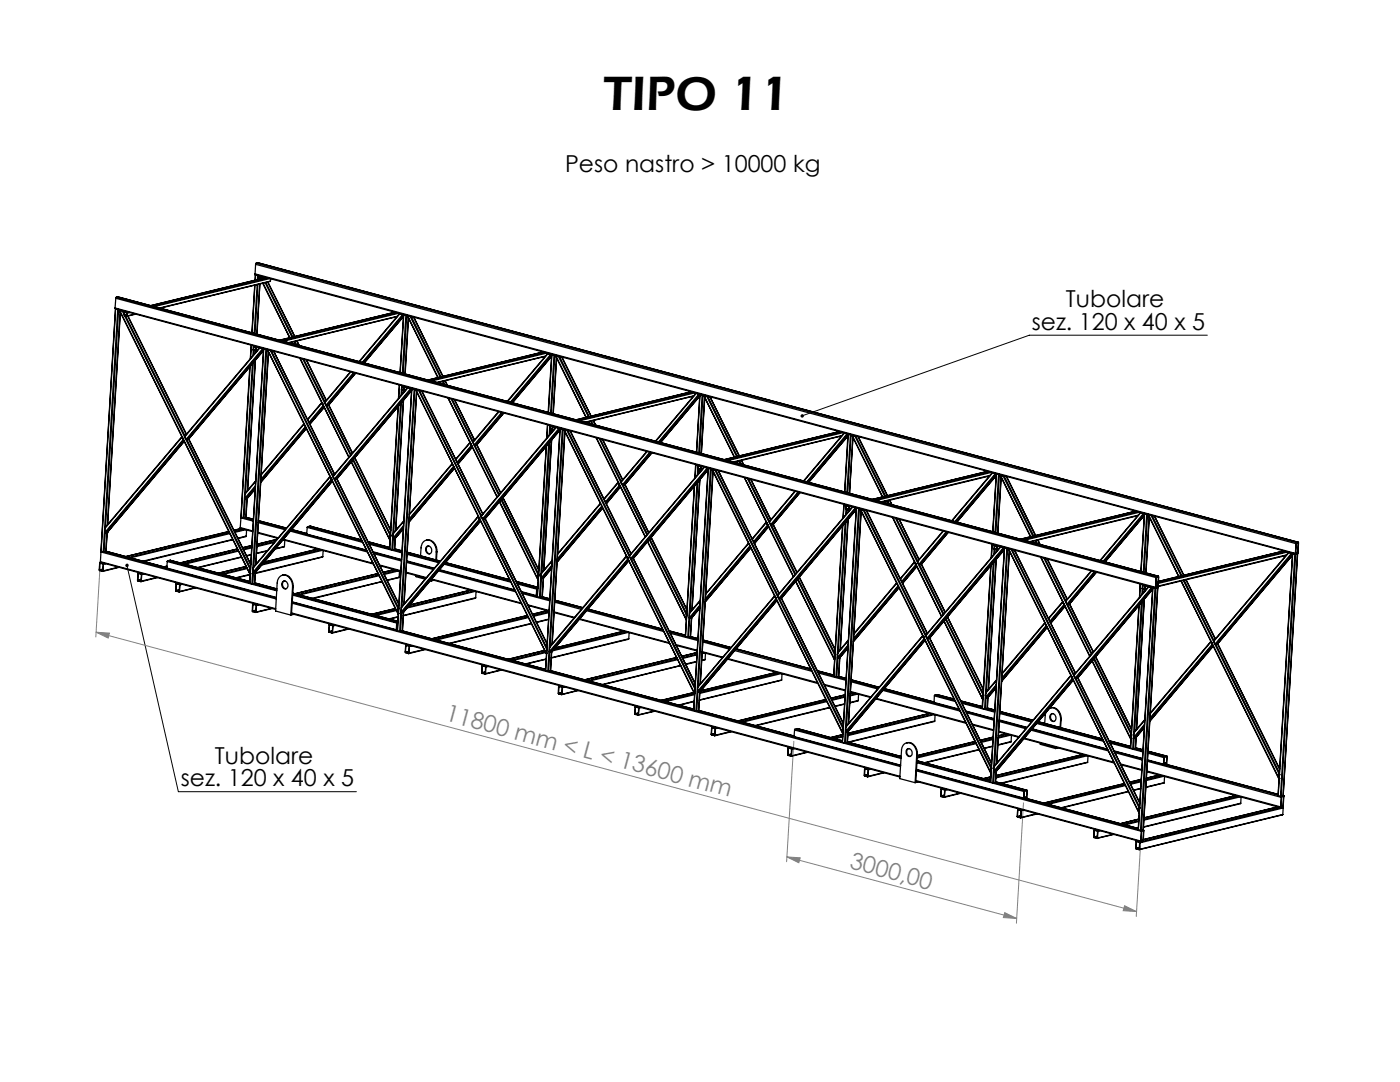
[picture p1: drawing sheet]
<svg xmlns="http://www.w3.org/2000/svg" width="279mm" height="216mm" viewBox="0 0 279 216" stroke-linecap="round" stroke-linejoin="round" font-family="sans-serif">
<defs><g id="words">
<text font-size="9.9" x="120.4" y="21.9">TIPO 11</text>
<g font-size="4.7">
<text x="112.8" y="34.2">Peso nastro &gt; 10000 kg</text>
<text x="205.9" y="65.8">sez. 120 x 40 x 5</text>
<text x="212.7" y="61.3">Tubolare</text>
<text x="42.9" y="152.4">Tubolare</text>
<text x="36.1" y="156.9">sez. 120 x 40 x 5</text>
</g>
<g font-size="4.7" fill="#808080">
<text x="88.7" y="143.7" transform="rotate(15 88.7 143.7)">11800 mm &lt; L &lt; 13600 mm</text>
<text x="169.4" y="173.2" transform="rotate(15 169.4 173.2)">3000,00</text>
</g>
</g></defs>
<path d="M20 113l-.9 14.1M19.2 126.2l207.6 55.7M19.2 126.2l2.6 .1-.2 1zM158.4 147.9l-1.4 24M157.1 171l45.8 12.3M157.1 171l2.6 .2-.3 1zM204.3 160.2l-1.5 24M227.6 168.8l-.8 14.1M200.5 182.1l2.4 1.2-2.7-.2zM224.4 180.7l2.4 1.2-2.6-.2z" fill="none" stroke="#808080" stroke-width=".2"/>
<path d="M240.9 66.9h-35.5l-45.3 16.1M25.3 112.8l10.3 45.2h35.5" fill="none" stroke="#000" stroke-width=".2"/>
<path d="M25.2 112.5a.35 .35 0 0 0-.1 .6 .35 .35 0 0 0 .6-.1 .35 .35 0 0 0-.3-.5h-.1v.3zM159.9 82.7l-.1 .4 .3-.1-.3 .1a.34 .34 0 0 0 .4 .2 .34 .34 0 0 0 .2-.5 .34 .34 0 0 0-.5-.1z" fill="#000"/>
<g fill="#808080">
<path d="M19.2 126.2l2.6 .1-.2 1zM224.4 180.7l2.4 1.2-2.6-.2z"/>
<path d="M157.1 171l2.6 .2-.3 1zM200.5 182.1l2.4 1.2-2.7-.2z"/>
</g>
<g fill="none" stroke="#000" stroke-width=".25">
<path d="M23.1 59.5l207.6 55.8M23.1 59.5l-.1 2M23.2 59.3l-.1 .2M23.2 59.3l207.7 55.7M23.5 59.2l207.6 55.8M23.5 59.2l-.3 .1M23.5 59.2h.1M50.9 56.9l-.6 9.5 .5-9.5M50.9 54.6l.1 .2M50.9 54.6l207.6 55.8M50.9 54.9v1M51 54.8l207.6 55.8h-.2"/>
<path d="M51 54.8v.1M51 54.9h.1M51 52.7l-.1 1.9M51 52.7l207.7 55.8M51 54.9l.4 .1M51 54.9l-.1 1M51 54.9l.5 .1M51.2 52.5l-.2 .2M51.2 52.5l207.6 55.7M51.3 56.8l-.6 9.7M51.4 54.9v.1M51.4 52.4h.1"/>
<path d="M51.4 52.4l207.7 55.8M51.4 52.4l-.2 .1M51.4 55h.2M51.4 55v.8M51.5 55h.1M51.5 56.8l-.6 9.8M51.6 55l-.1 .7M51.7 55l.1 .1M51.7 55.1l.3 .5M51.7 55h.1M51.8 55.1l.5 .1M51.8 55.1l.2 .5"/>
<path d="M51.8 55.1h.1M51.8 55.1l.6 .1M51.8 55v.1M51.9 55.5v.2M52.2 55.2h.1M52.3 55.2h.2M52.3 55.2l.2 .3M52.4 55.2h.1M52.4 56.5l5.4 10.9M52.5 56.5l5.4 10.9M52.5 55.2h.1M52.5 55.2l.1 .3"/>
<path d="M52.9 56.4l5.4 10.9M53 55.4h.1M53.1 56.4l5.4 10.8M53.1 55.4l-23 5.6M53.4 56.3l5.4 10.8M53.5 55.5l-23 5.6M53.8 55.6l-23 5.6M54 56.1l-22 5.4M54 56.1l-22.1 5.4M54 55.6v.5M23 61.5v.1M23 61.5l207.6 55.7"/>
<path d="M23 61.6l-2.8 48.4M23 61.6l207.7 55.8M23.1 61.6v.1M23.1 61.6h.1M23.1 61.7l.4 .1M23.1 61.7l-2.9 48.3M23.5 61.7h.1M23.5 61.8h.2M23.5 61.8l-2.9 48.3M23.5 61.8h.1M23.5 61.7v.1M23.6 61.8h.1"/>
<path d="M23.7 61.8l-2.6 43.3M23.7 61.8h.1M23.8 61.8l26.1 52.8-2.8 .7M23.8 61.8v.1M23.8 61.8l.1 .1M23.8 61.9l.6 .1M23.8 61.9l26.1 52.6M23.8 61.8h.1M23.9 61.9l.5 .1M24 62.3l-2.6 42.4M24 62.3l-2.5 42.4M24.3 61.9v.1"/>
<path d="M24.4 62l.2 .1M24.4 62l.4 .8M24.4 62h.1M24.4 62h.2M24.6 62.1l.2 .4M24.6 62v.1M24.8 62.9h.1M24.8 62.3l.1 .7M24.9 62.3l.5 .1-.1 .7M24.9 63h.5M24.9 62.2h.3h-.3M24.9 62.3l-.1 .6"/>
<path d="M24.9 62.9l.4 .2M24.9 63l25 50.6M24.9 62.2l-.1 .1M24.9 62.2l.4 .1M25 62.3h-.1M25 62.2h.1M25.1 62.2h.1M25.1 63.1l11.8 23.9M25.3 62.3l.1 .2M25.3 63v.1M25.4 62.8l-.5 .1M25.4 62.8l-.6 .1"/>
<path d="M25.4 62.5v.5M25.5 63.1l11.7 23.6M25.6 62.3h-.3M25.9 62.4l-.5 .1M27 62.7l-1.6 .3M27.1 62.7l-1.8 .4M49.8 73.2l-1.7 30M49.9 73.1l-1.8 30.1M50.1 68.9l-.1 2.7M50.2 68.9l-.2 2.6M50.4 72.6l-1.9 30.7M50.5 69.8l.5 .2"/>
<path d="M50.6 69.8l-.1 1.1M50.6 72.4l-1.6 26M50.6 69.8h.1M50.6 69v.2M50.6 69.3h.5l-.1 .7M50.6 69.3v.5M50.6 69.8l.4 .2M50.7 69.1l-.2 .7M50.7 69.1l.4 .2M50.7 70v.7M50.7 69.2l-.1 .1M50.8 69v.1"/>
<path d="M50.9 69.1h-.3M51 71.9l-1.6 26M51 70v.3M51.1 69.3l.1 .1M51.1 70h-.1M51.1 69.7l-.5 .1M51.2 70h-.2M51.2 69.4v.6M51.3 66.7l.6-10-.6 10M51.3 70h-.2l-.1 .3M51.3 69.2l-.2 .1M51.4 69.9l-.2 .1"/>
<path d="M51.6 69.3l-.4 .1M51.8 69.4h.1M51.8 69.4l-14.9 17.6M51.9 69.4l.6 .1M51.9 69.4l.5 .2M51.9 69.4l-15 17.7M52.1 69.4v.1M52.2 69.4v.1M52.4 69.6h.2M52.4 69.6l-15.2 18M52.5 69.5h.1M52.6 70l-15 17.6"/>
<path d="M52.6 69.5l.1 .1M52.6 69.6l-2.8 46.8M52.6 69.6l-15.3 18.1M52.6 69.6h.1M52.6 69.6l.5 .1M52.7 69.6h.1M53 69.7h.1M53.1 69.7h.1M53.1 69.7l-2.8 46.8M53.2 69.7l-2.5 43.4M53.3 69.7h-.1M53.3 69.8l26.1 52.7"/>
<path d="M53.4 69.7v.1M53.4 69.8h.1M53.4 69.8l.6 .2M53.4 69.8l26 52.6M53.6 70.2l-2.6 42.4M53.6 70.3l-2.6 42.3M53.9 69.9h.1M54 70h.1M54 69.9v.1M54.1 70h.1M54.2 70h-.2l25.5 51.5M54.2 70l12.3 24.9"/>
<path d="M54.2 70h.1M54.6 70.1l12.2 24.5M55.8 67.9l23-5.6-23 5.6M58.2 68.3l.2 .3M58.3 68.3l.2 .3M58.7 68.2l.3 .6M58.9 68.1l.3 .7M59.7 68.9l-.4-.8 .4 .8M59.8 71.5l9.8 19.7M59.9 71.5l9.7 19.7M60.4 71.6l9.6 19.2M60.6 71.7l4.3 8.5"/>
<path d="M61.1 71.8l4 8.1M61.2 71.8l3.9 8.1M69.9 74.2l-5.1 6.1M70 74.2l-5.2 6.1M70.6 74.4l-5.5 6.4M70.7 74.4l-5.5 6.5M70.9 74.5l-5.3 6.3M71 74.5l-5.4 6.3M79.2 63.2l-21.5 5.2M79.3 62.4l-23.1 5.6M79.3 63.1l-21.7 5.3M79.6 62.5l-23 5.6"/>
<path d="M79.7 76.8l-.2 2.7M79.7 62.6l-8.1 9.5M79.7 62.5v.1M79.7 76.8l-.1 2.6M79.8 62.6l.6 .2M79.8 62.6l-8.1 9.6M79.8 62.6h.1M80.1 62.6l-.1 .1M80.1 77.7l.5 .3M80.1 77.8l-.1 1.1M80.2 77.7v.1M80.2 62.7h-.1"/>
<path d="M80.2 76.9v.3M80.2 77.2l.5 .1M80.2 77.1l.3-.1-.3 .1M80.2 77.2v.5M80.2 77.8l.4 .1M80.2 77.1l-.1 .6M80.2 77.1l.5 .1M80.3 77.9l-.1 .8M80.3 77.2h-.1M80.3 77h.1M80.4 62.8h.1M80.4 62.8l-8.1 9.5"/>
<path d="M80.5 62.8h.1M80.5 63.2l-7.8 9.2M80.5 62.8l-.7 11.5M80.5 79.8l-1.5 26M80.5 62.8l-8 9.6M80.6 62.8l-.7 11.6M80.6 62.8l.4 .1M80.6 62.8h.1M80.6 78v.2M80.6 77.9h.1M80.7 77.2l.1 .1M80.7 77.7l-.5 .1"/>
<path d="M80.7 77.6l-.5 .1M80.7 77.3l-.1 .6M80.7 77.9l-.1 .1M80.8 77.3l-.1 .6M80.9 77.9l-.3 .1M80.9 77.2h-.2M81 77.8l-.3 .1M81 62.9h.1M81 62.9h.2l-.7 11.6M81 62.9l-.7 11.6M81 62.9h.2M81.2 77.2l-.4 .1"/>
<path d="M81.3 63l6.1 12.4M81.3 63h.1M81.4 63h.1M81.4 63l6 12.3M81.4 63l.5 .2M81.4 63l.7 .1M81.4 77.3l-14.9 17.6M81.5 77.3h.1M81.5 77.3l.5 .2M81.5 77.3l-15 17.8M81.5 77.3l.7 .2M81.5 63.4l-.7 11.2"/>
<path d="M81.5 63.5l-.6 11.1M81.7 77.4h.1M81.8 77.4h.1M81.8 63.1h.1M81.9 63.2h.2M81.9 63.2l5.9 12M81.9 63.1l.1 .1M82 77.5h.2M82 77.5l-15.3 18.1M82.1 63.2h.1M82.1 63.2l5.9 12M82.2 77.5l-2.9 48.4"/>
<path d="M82.2 77.9l-15 17.7M82.2 77.5l-15.3 18.1M82.2 77.5h.1M82.2 77.5l.5 .2M82.2 77.5l.5 .1M82.5 63.3l5.9 11.8M82.6 77.6h.1M82.7 77.7h.1M82.7 77.7l-2.9 48.3M82.7 77.6h.1M82.8 77.6h.1M82.8 77.7l-2.6 43.3"/>
<path d="M82.8 77.6v.1M82.9 77.7l26.1 52.8 .1-1M82.9 77.7l.7 .2M82.9 77.7h.1M83 77.7v.1M83.1 78.2l-2.5 42.3M83.1 78.2l-2.5 42.4M83.5 77.8v.1M83.6 77.9h.1M83.7 77.9h-.2l25.6 51.6v-.2M83.7 77.9l12.4 25M83.7 77.9h.1"/>
<path d="M84.2 78l12.1 24.6-12.1-24.6M88 76.5l-.2-.3 .2 .4M88.3 76.1l.3 .6M88.5 76.1l.3 .7M88.8 76l.5 .9M88.9 76l.4 .9M89.4 79.4l9.8 19.8M89.5 79.4l9.7 19.7M90 79.6l9.5 19.2M90.2 79.7l4.2 8.4M90.7 79.8l4 8M108.4 70.2l-23 5.6"/>
<path d="M108.8 71.1l-21.5 5.2M108.8 70.3l-23 5.7M108.9 71l-21.7 5.3M109.1 70.4l-23 5.6M109.3 70.5l.1 .1M109.3 70.5l-8.1 9.6M109.3 70.5h.1M109.4 70.6l.7 .1M109.4 70.5h-.1M109.4 70.6l-8.1 9.5M109.4 70.5v.1M109.4 70.5h.1"/>
<path d="M109.6 70.6h.1M109.7 70.6h.1M110.1 71.1l-7.8 9.3M110.1 70.7h-.2l-8.1 9.6M110.1 70.7h.1M110.1 70.7l-.7 11.6M110.1 70.7l-8.1 9.6M110.1 70.7v.1M110.1 70.8l.5 .1M110.1 70.8l-.6 11.5M110.2 70.7v.1M110.2 70.7h.1"/>
<path d="M110.5 70.8h.1M110.6 70.9h.1M110.6 70.8v.1M110.7 70.9h.1M110.7 70.9h-.1l-.7 11.5M110.7 70.9l-.7 11.5M110.8 70.9l6.1 12.4M110.9 70.9v.1M110.9 70.9h.1M110.9 71l6.1 12.3M110.9 71l.5 .1M110.9 70.9l.6 .2"/>
<path d="M111.1 71.4l-.7 11.1M111.4 71v.1M111.4 71.1h.3l5.9 12M111.4 71.1l6 12M111.5 71.1h.1M111.5 71.1h.2M112.1 71.2l5.9 11.8M138 78.2l-23.1 5.6M138.4 79.1l-21.5 5.2M138.4 78.3l-23 5.6M138.4 79l-21.7 5.2M138.7 78.4l-23 5.6"/>
<path d="M138.9 78.5h.1M138.9 78.5l-8.1 9.5M138.9 78.4v.1M139 78.5h.1M139 78.5l.5 .1M139 78.5l-8.1 9.6M139.2 78.5h.1M139.3 78.5v.1M139.5 78.6l.2 .1M139.5 78.6l-8.1 9.6M139.5 78.6h.1M139.6 79.1l-7.8 9.2"/>
<path d="M139.6 78.6h.1M139.7 78.7h.1M139.7 78.7l.4 .1M139.7 78.7l-.7 11.5M139.7 78.7l.6 .1M139.7 78.6v.1M140.1 78.7v.1M140.1 78.8h.2l-.7 11.6M140.1 78.8l-.6 11.5M140.2 78.8h.1M140.4 78.9l6.1 12.3M140.5 78.8v.1"/>
<path d="M140.5 78.9h.1M140.5 78.9l.5 .2M140.5 78.9l6.1 12.3M140.5 78.9l.6 .2M140.6 79.3l-.7 11.2M140.7 79.3l-.7 11.2M141 79h.1M141 79.1h.2M141 79.1l6 12M141.1 79.1h.1M141.1 79v.1M141.2 79.1h.1"/>
<path d="M141.2 79.1l6 12M36.3 87.2v-.1l-15.3 18.3M36.3 87.2l.2 .5M36.3 87.2l-15.3 18.2M36.3 87.2h.1M36.4 87.4h.1M36.5 87.5h.1M36.5 87.7l.2 .1-15.7 18.6M36.5 87.7l-15.5 18.5M36.6 87.7v.1M36.8 88.1l-15.4 18.2M36.9 87v.1"/>
<path d="M36.9 87.1l.3 .5M37.2 87.6l.1 .1M37.3 87.7l12.7 25.6M37.6 87.6l12.4 25M37.6 87.6l-.3 .1M48.9 99.4v.2M48.9 98.6v.8M48.9 99.6l-.2 3.7M49.3 99.5l-.2 3.7M49.3 99.5l-.4 .1M50.9 97.6l-1.6 1.9M50.9 97.2l-2 2.4"/>
<path d="M51 96.9l-2.1 2.5M51 96l-2.1 2.6M51 96.1l-2.1 2.5M60.6 84.6l-8.5 10.1M60.7 84.6l-8.6 10.2M61 85.1l-8.9 10.5M61 85.3l-8.9 10.6M61.1 85.5l-9.1 10.8M61.1 85.5l-9.1 10.7M64.2 80.4v-.1l-2.8 3.4M64.2 80.4l.3 .6M64.2 80.4l-2.8 3.3"/>
<path d="M64.3 80.6h.1M64.4 80.7h.1M64.5 81h.1M64.5 81l-2.8 3.3M64.6 81.1l-2.9 3.3M64.7 81.3l-2.9 3.3M64.8 80.3l.3 .5M65.1 80.8l.1 .1M65.2 80.9l4.9 9.8M65.6 80.8h.1M65.6 80.8l-.4 .1M65.6 80.8l4.7 9.6"/>
<path d="M65.9 95.2v-.1l-15.3 18.2M65.9 95.2l.2 .5M65.9 95.2l-15.3 18.1M65.9 95.1v.1M66 95.4h.1M66.1 95.7h.1M66.5 94.9v.2M66.5 95.1l.2 .5M66.7 95.6h.2M66.9 95.6l12.7 25.7M67.2 95.5v.1M67.2 95.6l12.4 24.9"/>
<path d="M67.2 95.6h-.3M70.1 92.2l7.7 15.6M70.1 92.1l7.7 15.6M70.4 91.8l7.5 15M70.5 91.7l7.4 14.9M79.4 81.1l-1.6 28.5M79.5 81.1l-1.7 28.5M79.9 80.5l-1.7 29.2M80.1 80.3l-1.5 26M90.2 92.5l-8.5 10.1M90.3 92.6l-8.6 10.1M90.5 93.1l-8.9 10.5"/>
<path d="M90.6 93.2l-9 10.6M90.7 93.4l-9.1 10.8M91.4 92.6l2.9-3.4-2.9 3.4M93.8 88.4v-.1l-2.9 3.3M93.8 88.3l.3 .6M93.8 88.4l.3 .5M93.8 88.4l-2.8 3.3M93.9 88.5h.1M94 88.6l-.1 .1M94.1 88.9v.1M94.1 88.9l-2.9 3.3M94.1 88.9h.1"/>
<path d="M94.2 89l-2.9 3.4M94.4 88.3l.3 .5M94.7 88.8l.1 .1M94.8 88.9l4.8 9.7M95.1 88.8l5.4-6.4-5.3 6.4M95.1 88.8l4.8 9.5-4.7-9.5M95.1 88.8l-.3 .1M95.1 88.8h.1M99.5 82.1l-5.1 6.2M99.6 82.2l-5.2 6.1M100 99.7l7.4 15.1M100.1 82.3l-5.4 6.5"/>
<path d="M100.1 99.6l7.4 14.9M100.3 82.3l-5.5 6.6M109 89.1l-1.8 29.9M109 89l-1.8 30.1M109.3 84.8l-.2 2.7M109.3 84.8l-.2 2.6M109.5 88.5l-1.8 30.7M109.7 85.7v.1h.6M109.7 85.7l-.1 1.2M109.7 85.7h.1M109.7 84.9v.2M109.7 88.3l-1.5 25.9"/>
<path d="M109.7 85.1l.6 .1-.1 .6M109.7 85.1v.6M109.7 85.7l.5 .2M109.8 85l.2-.1-.2 .1M109.8 85l-.1 .7M109.8 85l.4 .1M109.9 85.1h-.2M109.9 85.8l-.1 .8M109.9 84.9v.1M110.1 87.8l-1.6 26M110.1 87.8l-1.6 25.9M110.2 85.9v.2"/>
<path d="M110.2 85.9v.3M110.2 85.1l.1 .2M110.2 85.8v.1M110.2 85.6l-.5 .1M110.2 85.5l-.5 .2M110.3 85.3v.5M110.5 85.9h-.3M110.5 85.1h-.3M110.5 85.8h-.2M110.8 85.2l-.5 .1M110.9 85.2l-14.8 17.8M111 85.2v.1"/>
<path d="M111 85.2h.1M111.1 85.3h.1M111 85.3l.7 .1M111 85.3l-14.9 17.7M111 85.3h.1M111.1 85.2v.1M111.3 85.3h.1M111.7 85.8l-14.9 17.7M111.8 85.4h-.2l-15.3 18.1M111.8 85.4v.1M111.8 85.5l-2.9 48.3M111.8 85.4h.1"/>
<path d="M111.8 85.5l-15.4 18.1M111.8 85.5l.4 .1M111.8 85.5l.5 .1M112.2 85.5l-.1 .1M112.2 85.6h.2M112.2 85.6l-2.9 48.3M112.3 85.6h.1M112.3 85.5v.1M112.4 85.6h.1M112.4 85.6l-2.6 43.4M112.5 85.7h.1M112.5 85.7l26.1 52.7"/>
<path d="M112.6 85.7l.5 .1M112.6 85.7h.1M112.7 86.1l-2.5 42.4M113 85.8h.1M113.1 85.8h.1M113.2 85.8h.1M113.3 85.9l-.2-.1 25.5 51.6M113.3 85.9h.1M113.3 85.9l12.4 24.9M113.8 86l12.1 24.5M117.4 84.2l.1 .3M117.4 84.2l.2 .3"/>
<path d="M117.9 84.1l.2 .5M118 84l.4 .7M118.4 83.9l.5 .9M119 87.4l9.8 19.7M119.6 87.5l9.5 19.2M119.8 87.6l4.2 8.5M120.3 87.7l3.9 8.1M120.3 87.7l4 8M123.4 96.3v-.1l-2.9 3.4M123.4 96.3l.2 .5M123.4 96.3l-2.9 3.4M123.4 96.3h.1"/>
<path d="M123.5 96.5h.1M123.5 96.6h.1M123.6 96.8l.1 .1M123.6 96.8l-2.8 3.4M123.7 96.9l-2.8 3.4M124 96.2l.2 .5M124.2 96.7l.2 .1M124.4 96.8l4.8 9.8M124.7 96.7l4.8 9.6M124.7 96.7l-.3 .1M129.1 90.1l-5.1 6.1M129.2 90.1l-5.2 6.1"/>
<path d="M129.7 90.2l-5.5 6.5M129.9 90.3l-5.5 6.5M130.1 90.3l-5.4 6.4zM131.6 88.2l8.1-9.5-.7 11.5M138.6 97l-1.8 30M138.6 96.9l-1.8 30.1M138.8 92.7l-.1 2.7M138.9 92.7l-.2 2.6M139.1 96.4l-1.8 30.7M139.2 93.6v1.2M139.3 93.1v.6l.5 .1M139.3 96.2l-1.6 26"/>
<path d="M139.3 93.1l.5 .1v.6M139.3 93.6v.1M139.3 93.1v.5M139.3 92.8v.2M139.3 93.7l.5 .1M139.4 93l-.1 .1M139.4 93l.4 .1M139.4 93.8v.8M139.5 93l-.2 .1M139.5 92.9h.1M139.6 92.9l-.3 .1M139.6 92.9l-.2 .1"/>
<path d="M139.7 95.7l-1.6 26M139.8 93.8h.1M139.8 93.1l.1 .1M139.8 93.6l-.5 .1M139.8 93.5l-.5 .1M139.9 93.8h-.1M139.9 93.2v.6M140 93.8h-.2v.3v-.3M140.1 93l-.3 .1M140.1 93.7l-.2 .1M140.4 93.1l-.5 .1M140.5 93.2h.1"/>
<path d="M140.5 93.2l-14.9 17.7M140.6 93.2h.1M140.6 93.2l.5 .2M140.6 93.2l-15 17.7M140.6 93.2l.7 .1M140.7 93.2h-.1M140.9 93.2l-.1 .1M140.9 93.3h.1M141.1 93.4h.2M141.1 93.4l-15.2 18M141.3 93.8l-14.9 17.6M141.4 93.4h.1"/>
<path d="M141.3 93.4l-2.8 48.3M141.3 93.4l-15.3 18.1M141.4 93.4l.4 .2M141.4 93.4l-2.9 48.3M141.4 93.4l.4 .1M141.7 93.5h.1M141.8 93.6h.2M141.8 93.6l-2.9 48.3M141.8 93.5h.1M141.9 93.5h.1M142 93.6h.1M142 93.6l-2.7 43.3"/>
<path d="M142.1 93.6l26.1 52.8v-.2M142.1 93.6h.1M142.1 93.6l.6 .2M142.1 93.6l26.1 52.6M142.2 93.6h-.1M142.2 93.6l.5 .2M142.3 94.1l-2.6 42.4M142.3 94.1l-2.5 42.3M142.6 93.7h.1M142.7 93.8h.2M142.7 93.8l25.5 51.5M142.7 93.7v.1"/>
<path d="M142.7 93.8h.1M142.9 93.8h.1M142.9 93.8l12.3 24.9M143.3 93.9l12.2 24.5M143.4 93.9l12.1 24.5M147.1 92.4l-.1-.3 .2 .3M147.4 92l.3 .6M147.5 91l-5.8-11.8 5.9 11.8M147.6 92l.4 .6M148 91.9l.4 .8M148 91.9l.4 .9M148.6 95.3l9.7 19.8"/>
<path d="M149.2 95.5l9.4 19.2M149.4 95.5l4.2 8.5M149.8 95.6l4 8.1M149.9 95.7l3.9 8M158.6 98l-5 6.1M158.7 98l-5.1 6.1M159.3 98.2l-5.5 6.5M159.4 98.2l-5.4 6.5M161.1 96.2l8.1-9.6-.6 11.6M167.5 86.1l-23 5.6M167.9 87l-21.5 5.3M168 86.2l-23 5.6"/>
<path d="M168 86.9l-21.7 5.3M168.3 86.3l-23 5.6M168.5 86.4l-8.1 9.6M168.5 86.4h.1M168.6 86.4h.1M168.5 86.4l.6 .2M168.6 86.4l.6 .2M168.8 86.5h.1M168.9 86.5h-.1M169.1 86.6h.2M169.1 86.6l-8.1 9.5M169.2 87l-7.8 9.2"/>
<path d="M169.3 86.6h.1M169.3 86.6l.5 .1M169.3 86.6l-.7 11.6M169.7 86.7h.1M169.7 86.7h.2M169.7 86.7l-.7 11.6M169.8 86.7h.1M169.9 86.7l-.7 11.7M170 86.8l6.1 12.4M170 86.8v.1M170 86.9l.6 .1M170 86.9l6.1 12.2"/>
<path d="M170.1 86.8h.1M170.1 86.8v.1M170.2 87.2l-.7 11.2M170.5 86.9v.1M170.6 87h.2M170.6 87h.1M171.2 87.1l5.9 11.8M171.3 87.1l5.8 11.8M176.7 99l-5.9-12h-.2l6 12.1M177 99.9l.3 .6M177.2 99.9l.3 .7M197.1 94.1l-23 5.6"/>
<path d="M197.5 95l-21.5 5.2M197.6 94.2l-23.1 5.6M197.6 94.9l-21.7 5.2M197.8 94.3l-23 5.6M198 94.3l-8.1 9.6M198 94.3h.1M198 94.3l.1 .1M198.1 94.4h.1M198.1 94.4l.6 .1M198.1 94.4l-8.1 9.5M198.1 94.3h.1M198.3 94.4h.1"/>
<path d="M198.4 94.4h.1M198.6 94.5h.2M198.6 94.5l-8 9.6M198.7 94.5h.1M198.8 94.5h.1M198.8 94.9l-7.8 9.3M198.8 94.5l.1 .1M198.8 94.5l-.7 11.6M198.8 94.5l-8.1 9.6M198.9 94.6h.1M198.9 94.5h-.1M198.9 94.6l.4 .1"/>
<path d="M199.2 94.6v.1M199.3 94.7h.2M199.3 94.7l-.7 11.5M199.3 94.7h.1M199.5 94.7l-.7 11.6M199.6 94.8l6.1 12.3M199.6 94.7v.1M199.6 94.8h.1M199.6 94.8l.6 .1M199.8 95.2l-.7 11.2 .7-11.2M200.1 94.9h.1M200.2 94.9h.2"/>
<path d="M200.2 94.9h.1M200.8 95l5.9 11.9M200.9 95.1l5.8 11.8M19.9 113.7v.1M19.9 112.4l-.1 1.4 .7 .2 .1-.1M19.9 113.8l.6 .1M19.9 112.4l.7 .2-.1 1.3M19.9 112.3h.3h-.2M19.9 112.4v1.3M19.9 112.4h.2M20 112.3l-.1 .1M20 112.3l.6 .2"/>
<path d="M20 112.1l.1 .1 34.9 9.4M20 112.1l35 9.4M20.1 110.1l-.1 2M20.1 110.1l35 9.4M20.2 110l-.1 .1M20.2 110l.4 .1M20.5 113.9h.1M20.5 113.6l-.6 .2M20.5 113.6l-.6 .1M20.6 112.5v.1M20.6 110.1h.2M20.6 112.6v1.3"/>
<path d="M20.8 112.4l-.2 .1M20.9 110.1l34.2 9.2M21 106.2v.2M21 105.4v.8M21 106.4l-.2 3.7M21.1 110l-.3 .1M21.1 110h.1M21.1 112.5l-.5 .1M21.2 110l33.9 9.2M21.4 106.3h.1M21.4 106.3l-.2 3.7M21.4 106.3l-.4 .1"/>
<path d="M23.6 113.2l-3 .7M23.8 113.2l-3.3 .8M27.5 115.8l.1 .1M27.6 115.9l.5 .1M27.6 114.5l.6 .1-.1 1.4M27.6 114.5l-.1 1.3M27.6 114.5h.1M27.9 114.3l-.3 .1M28.1 116h.1M28.2 115.7l-.6 .2M28.2 115.6l-.7 .2M28.2 114.5l-.7-.1-.1 1.4 .1 .1 .6 .2"/>
<path d="M28.2 114.5l.1 .2M28.2 116l-.1 .1M28.3 114.7l-.1 1.3M28.4 114.5h-.2M28.8 114.5l-.5 .2M31.3 115.2l-3.1 .8M31.4 115.3l-3.2 .8M33.3 113l-.6 .1M33.3 113l-.5 .1M33.4 112l-.1 1.5M33.4 112l21.8 5.9M33.4 111.9v.1"/>
<path d="M33.4 111.9l16.4 4.4M33.9 111.8l15.9 4.2M33.9 111.8l-.5 .1M33.9 111.8h.1M35.1 117.8l.1 .1M35.2 117.9l.5 .1M35.2 116.6l.6 .1-.1 1.3M35.2 116.6l-.1 1.2M35.2 116.4l-.1 1.5 .7 .1M35.2 116.4l.6 .2M35.3 116.5l-.1 .1M35.5 116.3l-.3 .1"/>
<path d="M35.7 118h.1M35.8 117.7l-.6 .2M35.8 117.7l-.7 .1M35.8 116.6l.1 .1M35.9 116.7l-.1 1.3M36.1 116.5l-.3 .1M36.4 116.6l-.5 .1M38.9 117.3l-3.1 .7M39.1 117.3l-3.3 .8M43.6 114.4l5.5-1.4-5.5 1.4M45.6 106l-20.5 5.1 20.6-5M45.8 106.3l-20.1 4.9"/>
<path d="M45.9 106.5l-19.9 4.8M46.4 107.6l-17.9 4.4M46.5 107.7l-17.8 4.3M47.4 109.5l-11.4 2.8M47.5 109.8l-10.9 2.7M47.6 110l-10.7 2.6M47.9 105.3l.1 .1 2.4 .7M47.9 105.3l2.5 .6M48.1 103.3l-.2 2M48.1 103.3l2.5 .7M48.1 103.2v.1M48.1 105.4l-1.4 .4"/>
<path d="M48.1 103.2l.4 .1M48.2 105.5l-1.5 .3M48.2 111.1l-8.8 2.1M48.2 111.2l-8.6 2.1M48.5 103.3h.2M48.7 105.6l-1.9 .5M48.8 103.3l1.8 .5M49 105.7l-2.1 .5M49.1 103.2l-.4 .1M49.1 103.2l1.5 .4M49.1 107l-1.6 .5M49.1 107l-1.6 .4"/>
<path d="M49.2 105.8l-.1 1.2M49.2 113.3l-5 1.2M49.3 113.5l-4.8 1.1M49.8 116.4l.5 .1M49.9 114.5v.1M49.9 114.4v.1M49.9 114.5h.1M49.9 114.7l-2.7 .6M49.9 113.6v.9M50 113.6l-.1 .8M50 113.7v.1M50 113.6h.1"/>
<path d="M50 113.4l-.1 .2M50 113.5v.1M50.1 110.7l-.9 .2M50.2 110.6l-1 .3M50.2 109.3l-1.6 .4M50.2 109.1l-1.7 .5M50.3 116.5h.1M50.3 108.8l-1.9 .5M50.3 108.9l-1.9 .4M50.5 114.2l15.6-18.5 .1 .1-15.6 18.5M50.5 114.2l.1 .1M50.5 116.5l4.7 1.3"/>
<path d="M50.6 113.3l-.1 .9M50.6 114.3l-.2 2.2M50.8 116.4l-.4 .1M50.8 116.3l4.4 1.2M50.9 114.2h.1M50.9 114.2l15.4-18.2-15.3 18.2M50.9 114.2l-.3 .1M50.9 114.2l-.1 2.2M51 114.2l-.2 2.2M51.1 112.5l-.1 .1M51.3 108.6l3.9-1-3.9 1M51.4 106.4l4 1"/>
<path d="M51.4 106.2l4.1 1.1M51.5 104.3l5.4 1.4M51.6 104l5.4 1.5M51.6 103.9l5.6 1.5M53.3 110l-2.1 .5M53.4 109.9l-2.2 .5M54.8 108.2l-3.5 .9M54.9 108l-3.6 .9M56.3 116.2a.73 .73 0 0 1 1 0 .73 .73 0 0 1 .1 1 .64 .64 0 0 1-.8 .2 .64 .64 0 0 1-.4-.8zM56.4 114.8a2.03 2.03 0 0 1 2.1 2.3M56.5 107.7l18 4.8M56.6 107.6l17.8 4.8"/>
<path d="M56.7 107.7l-.3 .1M56.7 115.9a.87 .87 0 0 0-.3 .9 .87 .87 0 0 0 .7 .7M56.8 109l-1.9 .6M56.8 109l-1.8 .5M56.8 107.8v1.2M57.9 106l15.4 4.1M58.1 105.8l3.1 .8M58.2 105.7l3 .8-3-.8M58.4 117.1a1.98 1.98 0 0 0-2.1-2.3 1.66 1.66 0 0 0-1 1.5l-.3 5.6 3 .8M58.4 117.1l-.4 5.6M58.4 118.4l21 5.6M58.4 118.7l20.8 5.6"/>
<path d="M58.4 118.6l20.9 5.6M58.5 117.1h-.1M58.5 117.1l-.3 5.4h.1M61.2 106.6l12 3.3M61.2 106.6l11.9 3.1M61.3 105.2l-.1 1.4M61.3 105.2l11.1 3M61.4 105.1l-.1 .1M61.4 105.1l10.9 2.9M61.9 105h.1M61.9 105l10.2 2.7M61.9 105l-.5 .1"/>
<path d="M63.4 109.6l-10.7 2.5M64 109.7l-11.6 2.8M64.3 109.8l-12.1 2.9M64.4 111.1l-13.5 3.3M64.4 111.1l-13.5 3.2M64.5 109.9l-.1 1.2M73.4 108.1l4.4 1.2-4.3-1.2M73.6 108.4l4.2 1.1M73.7 108.6l6.5 1.7M74.5 110.1l5.7 1.6M74.5 110.2l5.6 1.5M74.6 110.5l5.5 1.4"/>
<path d="M75.5 114.4l-16.6 4.1M75.6 114.7l-16.1 3.9M75.7 114.9l-15.9 3.8M75.8 112.7l4.2 1.2M75.8 112.9l4.2 1.1M76.2 116l-13.9 3.4M76.3 116.1l-13.8 3.4M77.8 107.7v.1M77.8 109.6l.4 .1M77.8 107.7h.1M77.9 106.8l-.1 .9M77.9 106.6v.2"/>
<path d="M77.9 106.8h.1M77.9 107h.1M78 105.8l-7.2-14.5 7.2 14.5M78.2 109.7h.2M78.4 107.4l.1 .1M78.4 109.7l1.8 .5M78.5 106.5l-.1 .9M78.5 107.5l-.1 2.2M78.7 113.7l-2.2 .5M78.7 109.6l-.3 .1M78.8 109.5l1.4 .4M78.8 107.5l-.1 2.1"/>
<path d="M78.8 107.5h-.3M79.3 113.8l-2.7 .7M79.6 113.9l-2.9 .7M79.7 115.2l-2.4 .6M79.7 115.2l-2.4 .5M79.7 113.9v1.3M80.5 105.5l-1.7 2M80.5 104.9l-2.1 2.5M80.5 105.1l-2 2.4M80.6 104l-2.1 2.5M80.6 103.9l-2.1 2.6M81 114.3l4 1.1"/>
<path d="M81 114.2l4.1 1.1M81.1 112l5.5 1.5M81.1 111.9l5.6 1.5M81.1 112.2l5.4 1.4M81.2 110.6l6.4 1.7M81.2 110.2l6.7 1.8-6.7-1.8M81.2 110.5l6.5 1.7M83 114.9l1.9 .5M83 114.9v.2l1.8 .5M83.1 114.9h-.1M85.1 107.8a1.94 1.94 0 0 1 2.1 2.3M85.2 109a.77 .77 0 0 1 .9 .6 .77 .77 0 0 1-.6 .9 .95 .95 0 0 1-.3-1.5z"/>
<path d="M85.4 108.9a.85 .85 0 0 0-.3 .9 .85 .85 0 0 0 .7 .7M85.9 115.9h.2M86 115.7h.1M86 115.6l18.1 4.9M86.1 115.7v.2M86.1 115.5l17.9 4.8M86.2 115.7h-.1M86.6 115.8l-.5 .1M87.1 110.1a1.98 1.98 0 0 0-2.1-2.3 1.57 1.57 0 0 0-1 1.5l-.1 1.6M87.1 110.1l-.1 1.6M87.2 110.1h-.1M87.2 110.1l-.1 1.7"/>
<path d="M87.5 113.9l15.4 4.2M87.6 113.7l15.2 4.1M87.7 113.7l15 4M88.6 112.6l13.4 3.6M88.7 112.5l13.1 3.5M88.9 112.3l12.8 3.4M93.9 117.8l-12.2 2.9M94.5 117.9l-13.1 3.2M94.8 118l-13.6 3.3M94.9 119.3l-14.4 3.6M94.9 119.3l-14.4 3.5M95 118l-.1 1.3"/>
<path d="M95.4 103.1v-.1l-15.3 18.2M95.4 103.1l.3 .5M95.4 103.1l-15.3 18.1M95.5 103.1h.1M95.6 103.3h.1M95.6 103.4h.1M95.7 103.6l.1 .1-15.6 18.6M95.7 103.6l-15.6 18.5M95.7 103.6h.1M95.9 104l-15.4 18.2M96.1 103l.2 .5M96.3 103.5l.1 .1"/>
<path d="M96.4 103.6l12.7 25.6M96.8 103.5l12.4 24.9M96.8 103.5l12.4 25M96.8 103.5l-.4 .1M99.7 100.1l7.7 15.6M99.7 100.1l7.7 15.5M103 116l4.3 1.2M103.2 116.3l4 1.1M103.3 116.5l3.8 1M104 118l3 .9M104.1 118.1l3 .9M104.2 118.4l5.5 1.5"/>
<path d="M107 118.9h.2M107.1 118.9h.1M107.1 118.6l.1 .1M107.1 117.5l-.1 1.4M107.1 118.6h.1M107.1 117.5v1.4M107.2 117.4l-.1 .1M107.2 119v.1M107.2 118.9h-.1M107.2 119.1l.5 .1M107.3 117.4l-.2 .1M107.3 117.4h-.1"/>
<path d="M107.4 115.6v.2M107.4 115.6h.1M107.4 114.8v.8M107.5 114.7h.1M107.5 114.9h.1M107.5 114.7l-.1 .9M107.5 114.6l-.1 .2M107.5 113.7l-7.1-14.4 7.1 14.5M107.7 119.2h.1M107.9 119.2l1.8 .4M108 115.3l.1 .2M108.1 114.4l-.1 .9"/>
<path d="M108.1 115.5l-.3 3.7M108.2 119.1l-.4 .1M108.2 119.1h.1M108.2 119.1l1.5 .4M108.4 115.4l-.2 3.7M108.4 115.4l-.3 .1M108.5 115.4h-.1M108.5 115.4l1.6-1.9-1.7 1.9M110.1 112.8l-2.1 2.5M110.1 113.1l-2 2.4M110.2 111.8l-2.1 2.6M110.2 112l-2.1 2.4"/>
<path d="M110.7 119.9l5.5 1.5M110.7 119.8l5.6 1.4M119.8 100.4l-8.5 10.1M119.8 100.5l-8.5 10.1M120.1 101l-8.9 10.5M120.2 101.1l-9 10.7M120.3 101.4l-9.1 10.7M121 100.5l2.8-3.3-2.8 3.3M125 111.1v-.2l-15.3 18.3M125 111l.1 .1M125 111.1l.3 .4M125 111.1l-15.3 18.1"/>
<path d="M125.1 111.2h.1M125.2 111.3h.1M125.3 111.5v.1M125.3 111.7v-.2l-15.7 18.5M125.4 111.7l-15.7 18.5M125.6 110.9l.3 .5M125.9 111.4l.1 .1M126 111.5l12.7 25.7M126.4 111.4l12.3 25.1M126.4 111.4l-.4 .1M126.4 111.4h.1M129.2 108.1l7.7 15.6"/>
<path d="M129.3 108.1l7.6 15.4M129.6 107.7l7.4 15M129.7 107.5l7.4 14.9M129.9 107.2l7.2 14.5M130 107.2l7.1 14.4M139.7 119.8l-2 2.4M139.7 119.9l-2.1 2.5M149.4 108.4l-8.5 10.1M149.4 108.4l-8.6 10.2M149.6 108.9l-8.8 10.6M149.7 109.1l-8.9 10.6M149.9 109.3l-9.1 10.8"/>
<path d="M152.9 104.3v-.2l-2.8 3.4M152.9 104.3l.3 .5M152.9 104.3l-2.8 3.3M153 104.2l.3 .6h-.1M153 104.2h.1M153.1 104.4v.1M153.1 104.5h.1M153.2 104.8l-2.8 3.3M153.3 104.9l-2.8 3.3M153.4 105.1l-2.8 3.3M153.6 104.1l.2 .6M153.8 104.7h.2"/>
<path d="M154 104.7l4.8 9.8M154.3 104.6l5.4-6.3-5.4 6.4M154.3 104.6l4.8 9.6M154.3 104.7h-.3M154.3 104.6v.1M154.3 104.7l4.7 9.5M154.6 119v-.1l-15.3 18.2M154.6 119l.3 .5M154.6 119l-15.3 18.1M154.6 119h.1M154.7 119.2h.1M154.8 119.2h.1"/>
<path d="M154.9 119.6l-.1-.1-15.6 18.5M154.9 119.6l-15.6 18.5M155 119.8l-15.3 18.2M155.2 118.9l.2 .5M155.4 119.4l.2 .1M155.6 119.5l12.7 25.6M155.9 119.4l12.4 25M155.9 119.4l-.3 .1M155.9 119.4h.1M158.8 116l7.7 15.6M158.8 116l7.7 15.5M159.1 115.6l7.4 15"/>
<path d="M159.2 115.5l7.4 14.9M159.5 115.2l7.2 14.4M159.5 115.1l7.2 14.5M168.1 105l-1.7 29.9M168.2 104.9l-1.8 30M168.3 103.3l.1-2.7-.2 2.7M168.7 104.4l-1.9 30.7M168.8 101.6v1.1M168.8 104.1l-1.5 26M168.9 101.6h.1M168.9 100.8v.2M168.9 101l.5 .1-.1 .6"/>
<path d="M168.9 101v.6M168.9 101.6l.4 .1M169 101.7l-.1 .8M169 101h-.1M169.1 100.8v.1M169.2 100.9h-.3M169.3 103.6l-1.6 26 1.5-25.9M169.3 101.7h.1M169.3 101.8v.3M169.4 101l-.5-.1-.1 .6 .5 .3M169.4 101l.1 .2M169.4 101.8l-.1 .2"/>
<path d="M169.4 101.5l-.5 .1M169.4 101.4l-.5 .2M169.4 101.7l-.1 .1M169.5 101.2l-.1 .5M169.6 101.7l-.2 .1M169.6 101h-.2M169.7 101.6l-.3 .1M169.9 101l-.4 .2M170.1 101.1l-14.9 17.8M170.1 101.1l.1 .1M170.2 101.1h.1M170.2 101.2l.5 .1"/>
<path d="M170.2 101.1l.5 .2M170.2 101.2l-15 17.7M170.4 101.2h.1M170.5 101.2h.1M170.7 101.3h.2M170.7 101.3l-15.3 18.1M170.7 101.3h.3M170.9 101.7l-15 17.7M170.9 101.3h.1M170.9 101.4l-15.3 18.1M170.9 101.4l-2.8 46.7M170.9 101.4l.4 .1"/>
<path d="M171 101.4h.1M171 101.4l.4 .1M171 101.3v.1M171.3 101.4v.1M171.3 101.5h.2M171.3 101.5l-2.7 46.7M171.4 101.5h.1M171.4 101.4v.1M171.5 101.5h.1M171.5 101.5l-2.6 43.4M171.6 101.5l26.1 52.8M171.7 101.5v.1"/>
<path d="M171.7 101.5h.1M171.7 101.6l.6 .1M171.7 101.6l26 52.6M171.8 102l-2.5 42.4M171.9 102l-2.6 42.4M172.2 101.6v.1M172.3 101.7h.1M172.3 101.7l25.5 51.6M172.4 101.7h.1M172.4 101.7l12.4 25M172.9 101.8l12.2 24.6-12.2-24.6M176.5 100l.2 .4-.1-.4"/>
<path d="M178 100.7l-.4-.9 .4 .9M178.1 103.3l9.8 19.7M178.2 103.3l9.7 19.7M178.7 103.4l9.5 19.2M178.9 116.3l-8.5 10.1M178.9 103.5l4.3 8.4M179 116.4l-8.6 10.1M179.2 116.9l-8.8 10.5M179.3 117.1l-8.9 10.5M179.4 117.3l-9.1 10.7M179.4 103.6l4 8.1M182.5 112.2v-.1l-2.8 3.4"/>
<path d="M182.5 112.2l.2 .5M182.5 112.2l-2.8 3.3M182.5 112.1v.1M182.5 112.2l.3 .5M182.6 112.4h.1M182.7 112.5h.1M182.7 112.7l.1 .1-2.8 3.4M182.7 112.7l-2.7 3.3M183 113l-2.9 3.4M183.1 112.1l.3 .5M183.4 112.6l.1 .1M183.5 112.7l4.8 9.8"/>
<path d="M183.9 112.6l4.7 9.6M183.9 112.6l-.4 .1M183.9 112.6h.1M183.9 112.6l5.4-6.4-5.4 6.4M183.9 112.6l4.7 9.5M188.2 105.9l-5.1 6.2M188.3 106l-5.2 6.1M188.8 106.1l-5.4 6.5M189 106.2l-5.5 6.5M197.7 112.9l-1.6 28.5M197.8 112.9l-1.7 28.5M198 108.6l-.2 2.7"/>
<path d="M198 108.6l-.1 2.6M198.2 112.3l-1.7 29.2M198.4 109.5l-.1 1.2M198.4 112.1l-1.6 25.9M198.4 109.5l.1 .1M198.4 108.9v.7l.5 .1M198.4 108.7v.2M198.5 108.9l.5 .1-.1 .7M198.5 108.8h.3h-.3M198.5 108.9l-.1 .6M198.5 109.6l.4 .1M198.5 108.8l-.1 .1"/>
<path d="M198.5 108.8l.5 .2M198.5 109.6v.9M198.6 108.9h-.1M198.6 108.8h.1M198.8 111.6l-1.6 26M198.8 111.6l-1.5 25.9M198.9 109.7h.1M198.9 109.7v.3M199 109v.1M199 109.4l-.5 .2M199 109.4l-.6 .1M199 109.6l-.1 .1"/>
<path d="M199 109.1v.5M199.1 109.7h-.2v.3M199.2 108.9l-.2 .1M199.2 109.6h-.2M199.5 109l-.5 .1M199.7 109.1l-14.9 17.7M199.7 109v.1M199.7 109h.1M199.7 109.1h.1M199.7 109.1l.6 .2M199.8 109.1l.7 .2M200 109.1h.1"/>
<path d="M200.1 109.1v.1M200.3 109.3h.2M200.3 109.3l-15.3 18M200.4 109.7l-14.9 17.6M200.4 109.3l-2.7 46.7M200.4 109.3l-15.3 18.1M200.5 109.3h.1M200.5 109.3l.4 .1M200.5 109.3l-2.8 46.8M200.5 109.3l.5 .1M200.6 109.3h-.1M200.9 109.4h.1"/>
<path d="M200.9 109.4h.2M200.9 109.4l-2.8 46.8M201 109.4h.1M201.1 109.4h-.1M201.1 109.4h.1M201.1 109.4l-2.6 43.4M201.2 109.5l26.1 52.7v-.1M201.3 109.5h.1M201.3 109.5l.6 .1M201.3 109.5h-.1l.6 .2M201.4 110l-2.5 42.3M201.4 109.9l-2.5 42.4"/>
<path d="M201.8 109.6h.1M201.8 109.7h.2M201.8 109.7l25.6 51.6M201.9 109.6h.1M202 109.7h.1M202 109.7l12.3 24.9M202.5 109.8l12.1 24.5M206.1 108l.2 .3M206.2 108l.1 .3M206.3 106.9l-5.9-12h-.2l5.9 12.1M206.6 107.9l.3 .5M206.8 107.8l.3 .7"/>
<path d="M207.1 107.7l.5 1-.4-1M207.7 111.2l9.8 19.8M207.8 111.2l9.7 19.7M208.3 111.3l9.5 19.3M208.5 111.4l4.2 8.5M213 119.6l-4-8.1 4 8.1M217.8 113.9l-5.1 6.1M217.9 113.9l-5.2 6.1M218.4 114.1l-5.5 6.4M218.6 114.1l-5.5 6.5M218.8 114.2l-5.4 6.3M226.7 102l-23 5.6"/>
<path d="M227.1 102.9l-21.5 5.2M227.1 102.1l-23 5.6M227.2 102.8l-21.7 5.3M227.4 119.2l.1-2.7-.1 2.7M227.4 102.2l-23 5.6M227.6 102.3h.1M227.6 102.3l-8.1 9.6M227.6 102.2v.1M227.6 102.3l.8 .1M227.6 102.3l-8 9.6M227.7 102.3h.1M227.9 102.3h.1"/>
<path d="M228 102.3v.1M228 116.6v.2M228 116.9l.6 .1-.1 .6M228 116.9l-.1 1.7M228 117.5l.5 .1M228 116.9h.1M228.1 116.8l.2-.1-.2 .1M228.1 116.8h-.1v.7l.5 .2 .1-.1M228.1 116.8l.4 .1M228.1 117.6v.8M228.2 116.7v.1M228.4 102.9l-7.8 9.2"/>
<path d="M228.4 119.6l-1.6 25.9M228.4 102.5l-.2-.1-8.1 9.6M228.4 102.5l-.7 11.6M228.4 119.5l-1.6 26M228.4 102.5h.1M228.4 102.5l-8.1 9.6M228.4 102.5l.5 .1M228.5 102.5h.1M228.5 117.6h.1M228.5 117.7v.2M228.5 116.9l.1 .2M228.5 117.3l-.5 .2"/>
<path d="M228.5 117.4l-.5 .1M228.6 117.1v.5M228.7 117.6l-.2 .1M228.7 116.8l-.2 .1M228.8 117.5l-.2 .1M228.8 102.6h.1M228.8 102.6h.2M228.8 102.6l-.6 11.6M228.9 102.6h.1M229 102.6h.1M229 102.6l-.7 11.6M229.1 116.9l-.5 .2"/>
<path d="M229.1 102.7l6.1 12.3-6-12.3M229.2 102.7h.1M229.2 102.7l.5 .2M229.2 117l-14.9 17.8M229.2 102.7l.6 .2M229.3 117v.1M229.3 117h.1M229.3 117.1l.8 .1M229.3 117.1l-15 17.7M229.3 103.1l-.6 11.2M229.6 117.1h.1M229.7 117.1h-.1"/>
<path d="M229.7 102.8h.1M229.7 102.9h.2M229.7 102.9l6 12M229.8 102.8v.1M229.8 102.9h.2M229.9 102.9l6 12M230 117.6l-14.9 17.7M230 117.2l-15.3 18.2M230 117.2h-.1l-15.3 18.1M230 117.2l.1 .1M230 117.2h.1M230 117.2l-2.8 48.4"/>
<path d="M230.1 117.3l.4 .1M230.1 117.2h.1M230.1 117.2l.4 .2M230.4 103l5.9 11.8-5.9-11.8M230.5 117.3h-.1M230.5 117.4h.2M230.5 117.4l-2.9 48.3M230.5 117.3v.1M230.6 117.2l.1 .2M230.6 117.3l-.1 .1M230.7 117.4l-2.9 48.3M230.7 117l.4 .1"/>
<path d="M230.7 117.3h.1M230.7 117.1l.3 .1M230.7 115.3l-.1 1.9M230.9 115l-.2 .3M230.9 115h.3v.1l-.1 2.1-.4 .2M231 117.2l-.3 .1M231 115.1h.2M231 117.3l-2.9 48.3M231 117.3l-.3 .1M231.1 117.1l-.1 .1M231.2 115.1l-.4 .1-.1 2.1M231.2 115.1l-.1 2"/>
<path d="M235.7 115.9l19.5 39.5M235.7 115.9l19.5 39.4M236.1 115.8l19.2 38.6v-.1M236.3 115.8l6 12M256.3 109.9l-25.1 6.1M256.6 110.8l-25.5 6.3M256.7 110.1l-25.5 6.1M256.7 110.7l-25.6 6.2M257 110.1l-25.9 6.3M257.2 110.2h.1M257.2 110.2l-14.9 17.8M257.2 110.2l.6 .2"/>
<path d="M257.5 110.3h.1M257.6 110.3h.1M257.8 110.4h.2M257.8 110.4l-15.3 18.1M257.9 110.8l-14.9 17.7M258 110.4l-2.9 48.4M258 110.5l-15.4 18.1M258 110.4v.1M258 110.4h.1M258 110.5l.4 .1M258 110.5l-2.9 48.3M258.4 110.5h.1"/>
<path d="M258.4 110.5v.1M258.6 110.6h-.2l-2.8 48.3M258.6 110.6l-2.9 48.3M258.6 110.2l.4 .1M258.6 110.3l.3 .1M258.6 110.5h.1M258.7 108.5l-.2 1.9M258.8 108.2h.4l-.2 2.1-.3 .3-.2-.2M258.8 108.2l-.1 .3M258.9 110.4l-.2 .1M258.9 108.3l.2 .1M258.9 110.5l-.3 .1"/>
<path d="M258.9 110.5l-2.8 48.3M259 110.3l-.1 .1M259 110.5h-.1M259 110.5l-2.9 48.3M259.1 108.4l-.1-.1-.3 .1v2.1M259.1 108.4l-.1 1.9M50.4 121.9v.1M50.4 122l.6 .1M50.5 120.7l.6 .1-.1 1.3M50.5 120.7l-.1 1.2M50.6 120.6l-.1 .1M50.8 120.4l-.3 .1"/>
<path d="M51 122.1h.1M51 121.8l-.6 .2M51 121.7l-.6 .2M51.1 120.7l-.7-.2-.1 1.5 .8 .1M51.1 120.7l.1 .1M51.2 120.8l-.1 1.3M51.3 120.6l-.2 .1M51.6 120.7l-.4 .1M54.2 121.4l-3.1 .7M54.3 121.4l-3.3 .8M58.2 122.4l121.4 32.6M58.2 122.3l121.4 32.6"/>
<path d="M58.3 120.1l20.8 5.6M58.3 120.2l20.8 5.5M58.3 120.4l121.4 32.6M58.7 122.6l-.7 .1M65.7 126v.1M65.7 126.1l.6 .1M65.8 124.7l.6 .2-.1 1.3M65.8 124.6h.2h-.2M65.8 124.7l-.1 1.3M65.8 124.6h-.1l-.1 1.5 .7 .2M65.8 124.6l.6 .2M65.9 124.7h-.1"/>
<path d="M66.3 126.2h.1M66.3 125.9l-.6 .2M66.3 125.8l-.6 .2M66.4 124.8l.1 .1M66.4 126.2l-.1 .1M66.5 124.9l-.1 1.3M66.6 124.7l-.2 .1M66.9 124.8l-.4 .1M69.5 125.5l-3.1 .7M69.6 125.5l-3.3 .8M74.2 122.6l4.7-1.2-4.7 1.2M79.1 121.7l-4.3 1"/>
<path d="M79.1 125.7h.1M79.1 121.8l-4 1M79.2 124.3l-.1 1.4M79.2 125.7h.1M79.2 125.4h.1M79.2 125.3l.1 .1M79.2 125.7l.1 .1M79.3 124.2l-.1 .1M79.3 125.6l-.1 .1M79.3 125.7h-.1M79.3 125.9l.5 .1M79.4 124.2l-.2 .1v1.4"/>
<path d="M79.4 124.2h-.1M79.4 122.4l.1 .2M79.4 123l-1.8 .5M79.4 123.1l-1.6 .4M79.5 122.4h.1M79.5 121.5l-.1 .9M79.5 121.5v.9M79.5 121.7h.1M79.6 121.4l-.1 .1M79.6 121.5h-.1M79.6 121.5h.1M79.8 126h.1"/>
<path d="M80 125.9l28.9 7.8M80.1 122.1l.1 .2M80.1 121.2v.9M80.2 122.3l-.3 3.7M80.3 125.9l28.6 7.7-28.6-7.7M80.3 125.9l-.4 .1M80.5 122.2h.1M80.5 122.2l-.3 .1M80.5 122.2l-.2 3.7M80.9 130.1l.1 .1M81 128.8l-.1 1.3 .6 .3 .1-.1M81 130.2l.5 .1"/>
<path d="M81 128.8l.7 .2-.2 1.3M81 128.7h.3h-.3M81 128.8l-.1 1.3M81 128.7v.1M81 128.7l.6 .2M81.1 128.8h-.1M81.5 130.3h.1M81.6 130l-.6 .2M81.6 130l-.7 .1M81.6 128.9l.1 .1M81.7 129l-.1 1.3M81.9 128.8l-.3 .1"/>
<path d="M82.2 128.9l-.5 .1M84.7 129.6l-3.1 .7M84.9 129.6l-3.3 .8M96.2 134.2v.1M96.2 134.3l.6 .1M96.3 132.9l.6 .1-.1 1.4M96.3 132.9l-.1 1.3M96.3 132.8l-.2 1.5 .7 .2 .1-.1M96.3 132.8l.6 .2M96.4 132.9h-.1M96.6 132.8h-.3M96.8 134.4h.1"/>
<path d="M96.9 134.1l-.7 .2M96.9 134.1l-.7 .1M96.9 133l.1 .1M97 133.1l-.1 1.3M97.1 132.9l-.2 .1M97.4 133l-.4 .1M100 133.7l-3.1 .7M100.1 133.7l-3.3 .8M105.2 122.8l-19 4.7 19-4.7M105.3 120.7l4.3 1.1M105.4 123.1l-18.6 4.5M105.4 120.8l4.2 1.2"/>
<path d="M105.4 123.2l-18.3 4.5M106 124.4l-16.4 4M106 124.5l-16.2 3.9M108.7 129.8l-7.3 1.8M108.8 130.1l-6.8 1.6M108.9 133.8l.4 .1M108.9 130.2l-6.6 1.6M109 131.6l-4 .9M109 131.5l-4.1 1M109 130.3v.1M109 130.4h.1M109.1 129.6h.1"/>
<path d="M109.1 129.5h.1M109.2 121.8l-2.9 .8M109.3 133.9h.2M109.5 123.5l-2.5 .6M109.5 123.6l-2.4 .6M109.5 122.2l-3 .8M109.6 122.1l-3.2 .7M109.6 133.9l28.8 7.7M109.6 130l.1 .2M109.7 129.2l-.1 .8M109.7 130.2l-.2 3.7M109.9 133.8l-.4 .1"/>
<path d="M109.9 133.8l28.5 7.7zM110.1 130.1l15.4-18.2-15.4 18.2M110.1 130.1l-.4 .1M110.1 130.1h.1M110.1 130.1l-.2 3.7M110.6 122.2l4 1.1M110.6 122.1l4.1 1.1M110.7 120.2l5.3 1.4M111.5 138.3v.1M111.5 138.4l.5 .1M111.6 137h.1M111.5 137v1.3"/>
<path d="M111.5 137h.2M111.6 137l.6 .2-.2 1.3M111.6 136.9h-.1l-.1 1.5 .8 .1M111.6 136.9l.5 .2M111.8 136.8l-.3 .1M112 138.5h.1M112.1 138.2l-.6 .2M112.1 138.1l-.6 .2M112.1 137.1l.2 .1M112.3 137.2l-.1 1.3M112.4 137l-.3 .1M112.7 137.1l-.4 .1"/>
<path d="M115.3 137.8l-3.1 .7M115.4 137.8l-3.3 .8M115.6 123.6l18.1 4.8M115.7 123.5l17.9 4.8M117.1 121.8l15.4 4.2M117.2 121.6l15.1 4.1M117.3 121.5l14.9 4M124.5 125.9l-13.7 3.4 13.7-3.3M125.1 126.1l-14.6 3.5M125.4 126.2l-15.1 3.7M125.5 127.5l-15.5 3.8M125.5 127.5l-15.5 3.7"/>
<path d="M125.6 126.3l-.1 1.2M133.6 125.9l3.2 .9-3.2-.9M133.6 126l3.2 .9M133.8 126.4l5.4 1.4M134.9 128.6l4.2 1.2M135 128.8l4.1 1.1M135 131.2l-18.3 4.4M135.1 131.5l-17.8 4.3M135.3 131.6l-17.7 4.3M135.8 132.8l-15.6 3.8M135.9 132.8l-15.6 3.8M136.8 127l.5 .1"/>
<path d="M136.9 123.5l.1 .2M137 123.6h.1M137 122.7h.1M137 122.8h.1M137 122.7l-.1 .8M137.1 122.5l-.1 .2M137.3 127.1h.1M137.5 127.1l1.8 .5M137.6 123.3l.1 .1M137.6 122.4v.9M137.7 123.4l-.3 3.7M137.7 122.2l-.1 .2"/>
<path d="M137.8 127h.1M137.8 127l1.5 .4M137.8 127l-.4 .1M138 123.3l-.3 .1M138 123.3l-.2 3.7M138 123.3h.1M138 123.3l1.6-1.9-1.6 1.9M138.5 138.2l-6.5 1.6 6.5-1.6M138.5 140l-2.9 .7M138.5 139.9l-3.1 .8M138.6 138.6l-5.7 1.4M138.6 137.4v1l-6 1.5"/>
<path d="M138.7 137.4h.1M138.7 137.4l-.1 .9M138.7 137.5v.1M138.7 137.2l-.1 .2M139 132l-2.2 .5M139 132.1l-2.1 .5M139.1 130.2l-3 .8M139.1 130.7l-2.8 .7M139.1 130.5l-2.9 .7M139.2 138l.1 .1M139.3 137.1l-.1 .9M139.3 138.1l-.2 3.8"/>
<path d="M139.7 138h.1M139.7 138l-.2 3.7M139.7 138l-.4 .1M139.7 120.8l-2.1 2.5M139.7 121l-2 2.4M139.7 138l-.3 3.8M140.2 130l4.1 1.1M140.2 130.2l3.9 1M140.3 128.1l5.3 1.4M140.3 127.8l5.5 1.5M140.3 130.2h-.1M140.7 130.3l-.6 .1"/>
<path d="M140.7 131.6l-.6 .2M140.7 131.6l-.6 .1M140.8 130.4l-.1 1.2M145.2 131.5l18 4.9M145.3 131.4l17.9 4.8M145.9 129.2l-5.6-1.5 5.6 1.5M146.6 129.8l15.4 4.1M146.8 129.6l15.1 4M155 134.2l-15.2 3.7M155.6 134.3l-15.9 3.9M155.9 134.4l-16.2 4M156 135.7l-16.4 4"/>
<path d="M156.1 134.4l-.1 1.3M161.8 133.5l-14.9-4 14.9 4M163.1 133.8l3.3 .9M163.2 134l3.2 .8M163.4 134.3l5.4 1.4M164.5 136.6l4.2 1.1M164.6 136.7l4.1 1.1M164.8 139.6l-17.6 4.3 17.6-4.3M165 139.8l-17.2 4.2M165 140l-16.8 4.1M165.8 139.3l2.9-.7-2.9 .7M166.4 134.9h.1"/>
<path d="M166.4 134.9l.4 .2M166.5 131.5v.2M166.5 131.5v.1M166.5 130.6v.9M166.5 131.5h.1M166.6 130.8h.1M166.6 130.5l-.1 .1M166.6 130.6h.1M166.6 130.6l-.1 .9M166.8 135.1h.2M167.1 135l1.7 .5M167.1 131.2l.1 .1"/>
<path d="M167.2 130.3l-.1 .9M167.2 131.3l-.2 3.8M167.4 135l1.4 .4zM167.4 135l-.4 .1M167.6 131.3l-.2 3.7M167.6 131.3h-.4M168.6 139.1l-2.5 .6M168.6 139l-2.6 .6M169.2 129.3l-1.6 2M169.2 129l-2 2.3M169.3 128.7l-2.2 2.5M169.3 127.7l-2.1 2.6"/>
<path d="M169.3 127.8l-2.1 2.5M169.7 138l4.1 1.1M169.7 138.1l4 1.1M169.8 136l5.4 1.5M169.9 135.8l5.4 1.5M170.3 138.3l-.6 .1 .6-.1M170.9 138.4l-1.2 .3M171.2 138.5l-1.5 .4M171.3 139.8l-1.7 .5M171.3 139.8l-1.7 .4M171.3 138.5v1.3M174.8 139.5l18 4.8"/>
<path d="M174.8 139.3l17.9 4.8M175.4 137.1l-5.5-1.5 5.5 1.6M176.2 137.8l15.4 4.1M176.4 137.5l10 2.7M176.5 137.4l9.9 2.7M184.1 126.9v-.1l-15.3 18.3M184.1 126.9l.3 .6M184.1 126.9l-15.3 18.2M184.2 126.9l.3 .6M184.3 127.1h.1M184.3 127.2h.1M184.4 127.5h.1"/>
<path d="M184.4 127.5l-15.6 18.4M184.5 127.6l-15.6 18.5M184.8 126.8l.2 .5M185 127.3l.1 .1M185.1 127.4l12.7 25.6M185.5 127.3h.1M185.5 127.3l12.4 25M185.5 127.3l-.4 .1M186.5 138.9l-.1 1.3M186.5 138.9l4.2 1.1M186.6 138.7l-.1 .2M186.6 138.7l4 1.1"/>
<path d="M187 138.6l3.4 .9zM187 138.6l-.4 .1M188.4 124l7.7 15.6M188.4 123.9l7.7 15.5M188.7 123.6l7.4 15 .1-.2M188.8 123.4l7.4 14.9M189.1 123.1l7.2 14.4M189.1 123.1l7.2 14.5M191.7 139.8l4.3 1.2-4.3-1.1M196.1 139.4v.2M196.1 139.5h.1M196.2 138.5v.1"/>
<path d="M196.2 138.7h.1M196.2 138.6l-.1 .8M196.7 139.1l.1 .2M196.8 138.3l-.1 .8M196.8 139.3l-.1 2.2M196.8 138.1v.2M197.1 139.2l-.1 2.2M197.1 139.2l-.3 .1M198.8 137.3l-1.7 1.9M198.8 136.9l-2 2.4M198.8 136.6l-2.1 2.5M198.9 135.8l-2.1 2.5"/>
<path d="M198.9 135.6l-2.1 2.5M208.5 124.2l-8.5 10.1M208.6 124.3l-8.6 10.2M208.8 124.8l-8.9 10.5M208.9 125l-9 10.6M209 125.2l-9.1 10.8M209.7 124.3l2.8-3.3-2.8 3.4M212.1 120.2v-.1l-2.9 3.3M212.1 120.1l.3 .6M212.1 120.2l.2 .5M212.1 120.2l-2.8 3.3M212.2 120.3h.1"/>
<path d="M212.2 120.4h.1M212.3 120.7l.1 .1M212.3 120.7l-2.8 3.3M212.4 120.8l-2.8 3.3M212.7 120l.2 .5M212.9 120.5l.2 .1M213.1 120.6l4.8 9.8M213.4 120.5l4.8 9.6M213.4 120.5l-.3 .1M213.7 134.9v-.1l-15.3 18.2M213.7 134.9l.3 .5M213.7 134.9l-15.3 18.1"/>
<path d="M213.7 134.8l.3 .6M213.9 135h.1M213.9 135.1h.1M214 135.4l.1 .1M214 135.4l-15.6 18.4M214.1 135.5l-15.7 18.5M214.2 135.7l-15.4 18.3M214.3 134.8l.3 .5M214.6 135.3l.1 .1M214.7 135.4l12.7 25.6M215.1 135.3h.1M215.1 135.3l12.4 25"/>
<path d="M215.1 135.3l-.4 .1M217.9 131.9l7.8 15.6M218 131.9l7.6 15.5M218.3 131.5l7.4 15M218.4 131.4l7.4 14.9M218.7 131l7.1 14.5M227.3 120.8l-1.7 28.5M227.8 120.2l-1.7 29.2M228 120l-1.6 26M241.7 128.1l-.1-.1-12 14.3M241.7 128.1l.3 .5M241.7 128.1l-12.1 14.3"/>
<path d="M241.7 128v.1M241.8 128.2v.1M241.8 128.3h.1M242.1 128.9l-12.6 15M242.3 128l.2 .5M242.5 128.5l.1 .1M242.6 127.5l-5.9-11.8 5.8 11.8M242.6 128.6l12.7 25.6M243 128.5l12.4 25M243 128.5l-.4 .1M126.7 142.4l.1 .1M126.8 142.5l.5 .1"/>
<path d="M126.8 141.1l.7 .2-.2 1.3M126.8 141l.3-.1-.2 .1M126.8 141.1l-.1 1.3M126.9 141h-.1l-.1 1.5 .7 .2M126.9 141l.5 .1M126.9 141.1h-.1M127.3 142.6h.1M127.4 142.3l-.6 .2M127.4 142.2l-.7 .2M127.4 141.1l.1 .2M127.4 142.6v.1M127.5 141.3l-.1 1.3"/>
<path d="M127.7 141.1h-.3M128 141.2l-.5 .1M130.5 141.9l-3.1 .7M130.7 141.9l-3.3 .8M138.5 141.7l.4 .2M138.9 141.9h.2M139.2 141.8l19.3 5.2M139.4 141.8l-.3 .1M139.5 141.7l-.1 .1M139.5 141.7l19 5.2M139.5 141.8l40.2 10.9M142 146.5v.1"/>
<path d="M142 146.6l.6 .1M142.1 145.2l.6 .2-.1 1.3M142.1 145.1l.2-.1-.2 .1M142.1 145.2l-.1 1.3M142.1 145.1l-.2 1.4 .7 .3 .1-.1M142.1 145.1l.6 .2M142.2 145.2h-.1M142.6 146.7h.1M142.7 146.4l-.7 .2M142.7 146.3l-.7 .2M142.7 145.3l.1 .1M142.8 145.4l-.1 1.3"/>
<path d="M142.9 145.2l-.2 .1M143.3 145.3l-.5 .1M145.8 146l-3.1 .7M145.9 146l-3.3 .8M157.3 150.6v.1M157.3 150.7l.6 .1M157.3 149.3l.7 .1-.1 1.4M157.3 149.3v1.3M157.4 149.2l-.2 1.5 .7 .2 .1-.1M157.4 149.2l.6 .2M157.4 149.3h-.1M157.6 149.2h-.3"/>
<path d="M157.9 150.8h.1M157.9 150.5l-.6 .2M157.9 150.5l-.6 .1M158 149.4v.1M158 149.5v1.3M158.2 149.3l-.2 .1M158.5 149.4l-.5 .1M158.6 145.7l-.1 1.4 21.2 5.7M158.6 145.7l21.2 5.6M158.6 145.5l9.5 2.6M158.6 145.5v.2M159.1 145.4h.1"/>
<path d="M159.1 145.4l-.5 .1M159.2 145.4l8.9 2.4M161 150.1l-3 .7M161.2 150.1l-3.3 .8M165.6 141.1l-14.9 3.7M165.6 141.2l-14.8 3.6M165.7 147.2l2.5-.6-2.4 .6M168.1 148.1l.5 .1M168.2 147l-1.5 .4M168.2 146.9l-1.9 .4M168.2 146.2h.1M168.2 145.3v.9"/>
<path d="M168.2 145.5h.1M168.2 145.3h.1M168.3 145.2l-.1 .1M168.3 145.3h-.1M168.6 148.2h.1M168.6 140.5l-1.9 .5M168.6 140.4l-2 .5M168.8 145.9l.1 .2M168.8 148.2l11 3M168.8 145.1v.8M168.9 146.1l-.2 2.1M169.1 148.2h-.4"/>
<path d="M169.1 148.1l10.7 2.9M169.2 146l-.3 .1M169.2 146l-.1 2.2M169.3 146h-.1M169.3 146l-.2 2.2M169.3 146l15.3-18.2-15.4 18.2M172.5 154.7l.1 .1M172.6 154.8l.5 .1M172.6 153.4l.6 .2-.1 1.3M172.6 153.4l-.1 1.3M172.6 153.3l-.1 .1v1.4l.6 .2 .1-.1M172.6 153.3l.6 .2"/>
<path d="M172.7 153.4h-.1M172.9 153.2l-.3 .1M173.1 154.9h.1M173.2 154.6l-.6 .2M173.2 154.6l-.7 .1M173.2 153.5l.1 .1M173.3 153.6l-.1 1.3M173.5 153.4l-.3 .1M173.8 153.5l-.5 .1M176.3 154.2l-3.1 .7M176.5 154.2l-3.3 .8M180.9 148.2a1.91 1.91 0 0 1 2.2 2.2v.1"/>
<path d="M181.1 149.4a.78 .78 0 0 1 .9 .6 .78 .78 0 0 1-.6 1v-.1a.92 .92 0 0 1-.3-1.5zM181.3 149.4a.87 .87 0 0 0-.3 .9 .87 .87 0 0 0 .7 .6M182.8 155.9l44.9 12.1M182.8 155.8l44.8 12M182.9 153.8l44.9 12.1M182.9 153.6l21.4 5.7M182.9 153.5l21.4 5.7M183 150.6a1.95 1.95 0 0 0-2.2-2.3 1.57 1.57 0 0 0-.9 1.5l-.3 5.6 3 .8M183 150.6l-.4 5.6M183 152l14.7 4M183 152.2l21.4 5.7M183 151.8l14.7 4"/>
<path d="M183.1 150.5l-.1 .1M183.1 150.5l-.3 5.5 .1-.1M183.2 156l-.6 .2M185.5 142.3l-16.3 4M186.1 142.5l-16.9 4.1M186.4 140.2l5.1 1.4M186.4 140.2l5 1.3M186.4 142.6l-17.2 4.2M186.5 143.9l-17.2 4.2M186.5 143.9l-17.3 4.2M186.6 142.6l-.1 1.3M187.8 158.8l.1 .1"/>
<path d="M187.9 158.9l.5 .1M187.9 157.5l.6 .2-.1 1.3M187.9 157.4l.2-.1-.2 .1M187.9 157.5l-.1 1.3M187.9 157.5h.1M187.9 157.4h-.1l-.1 1.5 .7 .2 .1-.1M187.9 157.4l.6 .2M188.4 159h.1M188.5 158.7l-.6 .2M188.5 158.6l-.7 .2M188.5 157.6l.1 .1M188.6 157.7l-.1 1.3"/>
<path d="M188.7 157.5l-.2 .1M189.1 157.6l-.5 .1M191.6 158.3l-3.1 .7M191.7 158.3l-3.2 .8M191.9 140.2l4.1 1.1M192 140.3l6.5 1.8M192.8 141.9l5.6 1.5M192.8 142l5.6 1.5M192.9 142.2l5.5 1.5M194.1 144.5l4.2 1.1M194.1 144.7l4.2 1.1M194.6 148l-11.5 2.8 11.5-2.8"/>
<path d="M194.7 148.2l-11.6 2.9M194.8 148.4l-11.7 2.8M195.4 149.5l-10.9 2.7M195.4 149.6l-10.8 2.6M196.1 141.4l.4 .1M196.5 141.5h.2M196.7 141.5l1.8 .4M197 141.4h.1M197 141.4l-.3 .1M197.1 141.3l1.4 .4M197.7 156v.1M197.7 156.1l.4 .1"/>
<path d="M197.7 155.5l-.5 .1M197.7 155.3l-.8 .2M197.7 154.2l.1 .1M197.7 155l-1.4 .4M197.8 154.2h.1M197.8 153.3l-.1 .9M197.8 153.3v.9M197.8 153.4v.1M197.8 153.1v.2M197.8 153.2v.1M197.8 153.3h.1M198.1 148.9l-1.6 .4"/>
<path d="M198.1 148.9l-1.7 .4M198.1 156.2h.2M198.2 147.6l-2.4 .5M198.2 147.1l-2.5 .6M198.2 147.4l-2.4 .6M198.4 153.8v.2M198.4 156.2l6 1.6M198.4 153v.8M198.4 154l-.1 2.2M198.6 156.1l-.3 .1M198.6 156.1h.1M198.7 156l6.3 1.7"/>
<path d="M198.8 154l-.1 2.1M198.8 154h-.4M198.8 154l-.2 2.1M199.3 145.9l4.1 1.1M199.3 146.1l4 1M199.4 143.8l5.5 1.4M199.4 144l5.4 1.4M199.4 143.7l5.6 1.4M199.5 142.3l6.4 1.8M199.5 142l6.7 1.7M199.5 142.2l6.5 1.7M200.8 146.4l-1.6 .4 1.6-.3"/>
<path d="M201.4 146.6l-2.2 .5M201.7 146.7l-2.5 .6M201.8 148l-2.7 .7M201.8 148l-2.7 .6M201.9 146.8l-.1 1.2M204.3 147.4l18.1 4.9M204.3 159.3h.1M204.3 159l.5 .2M204.4 157.9l-.1 1.3M204.4 159l.5 .1M204.4 159.3l22.8 6.2M204.4 157.8v.1"/>
<path d="M204.4 157.8l.6-.1-.1 1.4-.5 .2-.1-.1M204.4 147.3l17.9 4.8M204.7 159.3l22.5 6M204.8 159.2l-.4 .1M204.8 157.8h.2M204.9 159.1l-.1 .1M205 157.8l-.6 .1v1.4M205 157.8l-.1 1.3M205.8 145.7l15.4 4.1M205.9 145.5l15.2 4M206 145.4l15 4.1M206.9 144.4l13.3 3.5"/>
<path d="M207 144.2l13.1 3.5M207.6 148.3v.2l3.1 .9M207.6 148.3l3.1 .9M207.8 148.3h-.2M208.7 142.2l-.2 2.2M209.5 141.3a1.93 1.93 0 0 1 2.2 2.3M209.7 141.3a1.95 1.95 0 0 1 2.1 2.3M209.7 142.6a.75 .75 0 0 1 .9 .1 .75 .75 0 0 1 0 1 .7 .7 0 0 1-.9 0 .7 .7 0 0 1-.1-.9zM210 142.4a.86 .86 0 0 0-.3 .9 .86 .86 0 0 0 .7 .6M210.7 149.2v.2M210.8 149.1l-.1 .1M211.2 149.2l-.5 .2"/>
<path d="M211.7 143.6l-.1 1.6M211.7 143.6h.1M211.8 143.6l-.1 1.6M216.1 150.6l-17.3 4.2M216.6 150.7l-17.8 4.4M217 150.8l-18.2 4.4M217.1 152.1l-17.2 4.2M217.1 152.1l-17.4 4.2M217.1 150.8v1.3M220 147.4l-12.8-3.4 12.8 3.5M221.3 147.8l4.3 1.1-4.3-1.1M221.5 148.1l4.1 1.1"/>
<path d="M221.5 148.3l6.6 1.7M222.3 149.8l5.7 1.5M222.4 149.9l5.6 1.5M222.5 150.2l5.5 1.5M223.6 152.4l4.3 1.2M223.7 152.6l4.2 1.1M224.4 156.4l-16.1 3.9M224.5 156.6l-15.6 3.8M224.6 156.7l-15.4 3.8M225.2 157.9l-13.5 3.3M225.2 158l-13.3 3.2M225.6 149.3h.1"/>
<path d="M225.6 147.4l.1 .1M225.6 149.3l.5 .1M225.7 147.4h.1M225.7 146.5l-.1 .9M225.7 146.4v.1M225.7 146.5v.9M225.7 146.6h.1M225.7 146.5h.1M225.8 146.3l-.1 .2M226.1 149.4h.1M226.3 147.1v.1M226.3 149.4l1.8 .5"/>
<path d="M226.3 146.2v.9M226.3 147.2l-.1 2.2M226.6 149.3l-.4 .1M226.6 149.2l1.5 .4M226.7 147.1l-.1 2.2M226.7 147.1l-.4 .1M227.6 157.4l-1.4 .3M227.6 157.3l-1.4 .4M227.7 156l-2.1 .5M227.7 155.8l-2.1 .6M227.8 155.5l-2.4 .6M228.4 145.2l-1.7 1.9z"/>
<path d="M228.4 144.6l-2.1 2.5M228.4 144.9l-2.1 2.3M228.5 143.6l-2.2 2.6M228.5 143.7l-2.2 2.5M228.8 154l26.9 7.2M228.9 153.8l26.7 7.2M229 151.7l3.3 .9M229 151.9l26.7 7.2M229 151.6l3.2 .9M229.1 149.9l3.8 1M229.1 150.1l3.3 .9M229.1 150.3l3.2 .9"/>
<path d="M229.5 143.3l12.4-14.7 .1 .1-12.5 14.8M231.3 154.7l-2.5 .6M231.4 154.7l-2.6 .6M231.9 154.8l-3.1 .8M232.2 152.5l.1 .1M232.2 154.9l-3.5 .9M232.3 152.2l.5 .1M232.3 151.2l-.1 1.3M232.3 152.5h.1M232.3 152.2l.5 .2M232.3 156.2l-3.6 .9M232.3 152.5l22.8 6.1"/>
<path d="M232.4 151l-.1 .2M232.4 154.9l-.1 1.3M232.6 152.5l22.5 6M232.8 152.4l-.5 .1M232.8 151h.1M232.8 152.3v.1M232.9 151l-.6 .1v1.4M232.9 150.9l-.1 1.5-.5 .2M232.9 151l-.1 1.3M232.9 150.9l-.5 .1M246.6 158.8l-18.3 4.4M247.2 158.9l-18.9 4.6"/>
<path d="M247.5 159l-19.2 4.7M247.7 159l-.1 1.3M255.1 158.8l.5 .1M255.2 155.3l.1 .2M255.3 155.3v.1M255.3 155.3h.1M255.3 154.6h.1M255.3 154.4h.1M255.3 154.4l-.1 .9M255.6 158.9h.1M255.7 159.1l-.1 1.9M255.8 158.9l-.1 .2"/>
<path d="M255.8 158.9h.1M256 158.9l.2 .1M256.1 158.8l.1 .1-.1 2.1-.4 .2-.1-.2M256.1 158.8h.1M256.1 158.8l-.3 .1M256.1 158.8l-.4 .1M256.2 159h-.4l-.1 2.1M256.2 159l-.2 1.9M203.1 162.9v.1M203.1 163l.6 .1M203.1 161.6l.7 .2M203.1 161.5l.3-.1-.2 .1"/>
<path d="M203.1 161.6v1.3M203.2 161.5l-.2 1.4 .8 .2M203.2 161.5l.6 .1M203.3 161.6h-.2M203.7 163.1h.1M203.7 162.8l-.6 .2M203.7 162.7l-.6 .2M203.8 161.6v.2M203.8 161.8l-.1 1.3M203.8 161.8v1.3M204 161.6h-.2M204.3 161.7l-.5 .1"/>
<path d="M206.8 162.3l-3 .8M207 162.4l-3.3 .8M218.3 167l.1 .1M218.4 167.1l.5 .1M218.4 165.7l.6 .1-.1 1.4M218.4 165.7l-.1 1.3M218.4 165.6l-.1 1.4 .7 .3v-.1M218.4 165.6l.6 .2M218.5 165.7h-.1M218.7 165.5l-.3 .1M218.7 165.6h-.3M218.9 167.2h.1"/>
<path d="M219 166.9l-.6 .2M219 166.8l-.7 .2M219 165.8l.1 .1M219.1 165.9l-.1 1.3M219.3 165.7l-.3 .1M219.6 165.8l-.5 .1M222.1 166.5l-3.1 .7M222.2 166.5l-3.2 .8M226.7 169.3h.1M226.8 169.3l.5 .2M226.8 168l.6 .1-.1 1.4M226.8 168l-.1 1.3"/>
<path d="M226.8 167.9l-.1 1.4 .7 .2M226.8 167.9l.6 .1M226.9 168h-.1M227.1 167.8l-.3 .1M227.2 165.5v.1M227.2 165.2l-.2 .1M227.2 165.6l.4 .1M227.2 163.9l-2.7 .7M227.3 163.4l-3.7 1M227.3 163.8l-3.1 .7M227.3 162.1h.1M227.3 169.5h.1"/>
<path d="M227.4 161.3l-.1 .8M227.4 161.4h.1M227.4 161v.3M227.4 161.1v.1M227.4 161.2h.1M227.4 161.2l-.1 .9M227.4 169.2l-.6 .1M227.4 169.1l-.7 .2M227.4 168l.1 .2M227.5 168.2l-.1 1.3M227.6 165.7h.2M227.6 168h-.2"/>
<path d="M227.7 167.6l.4 .1M227.7 167.7l.3 .1M227.8 167.9h.1M227.8 165.9l-.2 1.9M227.8 165.9v2M227.9 165.7h.1M227.9 165.7l-.1 .2M228 167.8l-.2 .1M228 165.7l.2 .1M228.1 167.7l-.1 .1M228.1 165.6h.1M228.1 165.6l-.3 .1"/>
<path d="M228.2 165.6l.1 .1-.1 2-.4 .3-.2-.2M228.2 165.6l-.3 .1M228.2 165.8l-.3-.1-.1 .2M228.2 165.8l-.1 1.9M247.6 160.3l-19.4 4.8M247.6 160.3l-19.4 4.7M255 161l-26.8 6.5M255.6 161.1l-27.5 6.8M255.7 160.8l.3 .1M255.7 161.1h.1M255.7 160.9l.3 .1M256 161l-.3 .1"/>
<path d="M256 161.1l.1 .1M256 162.5l-28.6 7M256 160.9v.1M256.1 161.2l-28.6 7M256.1 161.2l-.1 1.3"/>
</g>
<use href="#words"/>
</svg>
